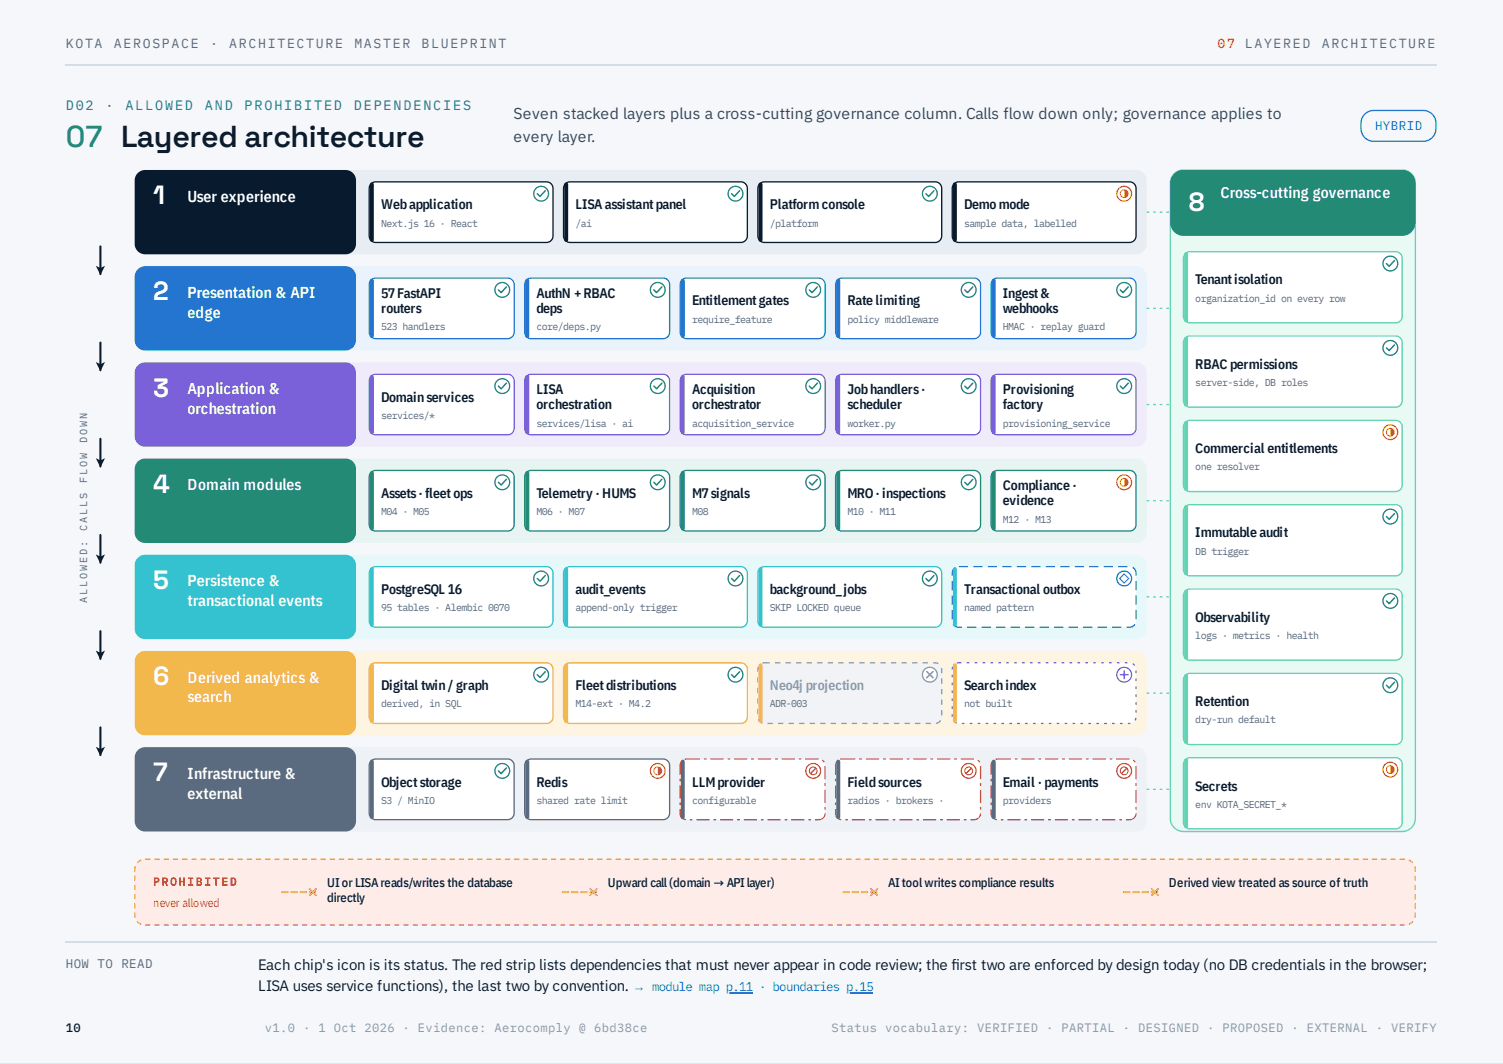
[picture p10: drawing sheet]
<svg xmlns="http://www.w3.org/2000/svg" width="297mm" height="210mm" viewBox="0 0 297 210" stroke-linecap="round" stroke-linejoin="round" font-family="sans-serif">
<defs><g id="words">
<text font-size="6" fill="#238a75" x="13" y="29.1">07 Layered architecture</text>
<g font-size="5.2" fill="#fff">
<text x="30.3" y="40.4">1</text>
<text x="234.9" y="41.7">8</text>
<text x="30.3" y="59.4">2</text>
<text x="30.3" y="78.4">3</text>
<text x="30.3" y="97.4">4</text>
<text x="30.3" y="116.4">5</text>
<text x="30.3" y="135.4">6</text>
<text x="30.3" y="154.4">7</text>
</g>
<g font-size="3.1" fill="#33475c">
<text x="101.5" y="23.5">Seven stacked layers plus a cross-cutting governance column. Calls flow down only; governance applies to</text>
<text x="101.5" y="28">every layer.</text>
</g>
<g font-size="3.1" fill="#fff">
<text x="37" y="39.8">User experience</text>
<text x="241.2" y="39">Cross-cutting governance</text>
<text x="37" y="58.8">Presentation &amp; API</text>
<text x="37" y="62.7">edge</text>
<text x="37" y="77.8">Application &amp;</text>
<text x="37" y="81.8">orchestration</text>
<text x="37" y="96.9">Domain modules</text>
<text x="37" y="115.9">Persistence &amp;</text>
<text x="37" y="119.8">transactional events</text>
<text x="37" y="134.9">Derived analytics &amp;</text>
<text x="37" y="138.8">search</text>
<text x="37" y="153.9">Infrastructure &amp;</text>
<text x="37" y="157.8">external</text>
</g>
<g font-size="3" fill="#0b1b2b">
<text x="51" y="191.6">Each chip's icon is its status. The red strip lists dependencies that must never appear in code review; the frst two are enforced by design today (no DB credentials in the browser;</text>
<text x="188" y="191.6">i</text>
<text x="51" y="195.8">LISA uses service functions), the last two by convention.</text>
</g>
<g font-size="2.7" fill="#238a75">
<text x="13" y="21.7">D02</text>
<text x="20.8" y="21.7">·</text>
<text x="24.8" y="21.7">ALLOWED</text>
<text x="40.5" y="21.7">AND</text>
<text x="48.3" y="21.7">PROHIBITED</text>
<text x="69.9" y="21.7">DEPENDENCIES</text>
</g>
<g font-size="2.7" fill="#0b1b2b">
<text x="75.3" y="41.3">Webapplication</text>
<text x="113.7" y="41.3">LISAassistantpanel</text>
<text x="152.1" y="41.3">Platformconsole</text>
<text x="190.5" y="41.3">Demo mode</text>
<text x="75.3" y="58.9">57FastAPI</text>
<text x="106" y="58.9">AuthN +RBAC</text>
<text x="198.2" y="58.9">Ingest&amp;</text>
<text x="236.2" y="56.2">Tenantisolation</text>
<text x="75.3" y="61.9">routers</text>
<text x="106" y="61.9">deps</text>
<text x="136.7" y="60.3">Entitlementgates</text>
<text x="167.5" y="60.3">Rate limiting</text>
<text x="198.2" y="61.9">webhooks</text>
<text x="106" y="77.9">LISA</text>
<text x="136.7" y="77.9">Acquisition</text>
<text x="167.5" y="77.9">Jobhandlers·</text>
<text x="198.2" y="77.9">Provisioning</text>
<text x="236.2" y="72.9">RBAC permissions</text>
<text x="75.3" y="79.4">Domainservices</text>
<text x="106" y="80.9">orchestration</text>
<text x="136.7" y="80.9">orchestrator</text>
<text x="167.5" y="80.9">scheduler</text>
<text x="198.2" y="80.9">factory</text>
<text x="236.2" y="89.5">Commercial entitlements</text>
<text x="75.3" y="98.4">Assets·fleetops</text>
<text x="106" y="98.4">Telemetry ·HUMS</text>
<text x="136.7" y="98.4">M7signals</text>
<text x="167.5" y="98.4">MRO·inspections</text>
<text x="198.2" y="96.9">Compliance ·</text>
<text x="198.2" y="99.9">evidence</text>
<text x="236.2" y="106.2">Immutable audit</text>
<text x="75.3" y="117.4">PostgreSQL 16</text>
<text x="113.7" y="117.4">audit_events</text>
<text x="152.1" y="117.4">background_jobs</text>
<text x="190.5" y="117.4">Transactional outbox</text>
<text x="236.2" y="122.9">Observability</text>
<text x="75.3" y="136.4">Digital twin/ graph</text>
<text x="113.7" y="136.4">Fleetdistributions</text>
<text x="190.5" y="136.4">Searchindex</text>
<text x="236.2" y="139.5">Retention</text>
<text x="75.3" y="155.4">Objectstorage</text>
<text x="106" y="155.4">Redis</text>
<text x="136.7" y="155.4">LLMprovider</text>
<text x="167.5" y="155.4">Fieldsources</text>
<text x="198.2" y="155.4">Email ·payments</text>
<text x="236.2" y="156.2">Secrets</text>
</g>
<text font-size="2.7" fill="#8a99ab" x="152.1" y="136.4">Neo4j projection</text>
<g font-size="2.6" fill="#5b6b7f">
<text x="13" y="9.5">KOTA</text>
<text x="22.5" y="9.5">AEROSPACE</text>
<text x="41.5" y="9.5">·</text>
<text x="45.3" y="9.5">ARCHITECTURE</text>
<text x="70" y="9.5">MASTER</text>
<text x="83.3" y="9.5">BLUEPRINT</text>
<text x="246" y="9.5">LAYERED</text>
<text x="261.2" y="9.5">ARCHITECTURE</text>
</g>
<text font-size="2.6" fill="#b7791f" x="240.6" y="9.5">07</text>
<g font-size="2.5" fill="#2475d0">
<text x="271.7" y="25.7">HYBRID</text>
<text x="125.1" y="195.8">→ module map p.11 · boundaries p.15</text>
</g>
<g font-size="2.5" fill="#0b1b2b">
<text x="64.6" y="175.2">UIor LISAreads/writes the database</text>
<text x="64.6" y="178.2">directly</text>
<text x="120.1" y="175.2">Upward call(domain → APIlayer)</text>
<text x="175.5" y="175.2">AItoolwrites compliance results</text>
<text x="231" y="175.2">Derived view treated as source of truth</text>
</g>
<text font-size="2.5" fill="#5b6b7f" x="13" y="191.3">HOW TO READ</text>
<text font-size="2.4" fill="#0b1b2b" x="13" y="204">10</text>
<g font-size="2.4" fill="#8a99ab">
<text x="52.3" y="204">v1.0 · 1 Oct 2026 · Evidence: Aerocomply @ 6bd38ce</text>
<text x="164.3" y="204">Status vocabulary: VERIFIED · PARTIAL · DESIGNED · PROPOSED · EXTERNAL · VERIFY</text>
</g>
<text font-size="2.3" fill="#c4513c" x="30.3" y="179.1">never allowed</text>
<text font-size="2.2" fill="#c4513c" x="30.3" y="175">PROHIBITED</text>
<g font-size="2" fill="#5b6b7f">
<text x="75.3" y="44.8">Next.js 16 · React</text>
<text x="113.7" y="44.8">/ai</text>
<text x="152.1" y="44.8">/platform</text>
<text x="190.5" y="44.8">sample data, labelled</text>
<text x="236.2" y="59.6">organization_id on every row</text>
<text x="75.3" y="65.3">523 handlers</text>
<text x="106" y="65.3">core/deps.py</text>
<text x="136.7" y="63.8">require_feature</text>
<text x="167.5" y="63.8">policy middleware</text>
<text x="198.2" y="65.3">HMAC · replay guard</text>
<text x="236.2" y="76.3">server-side, DB roles</text>
<text x="75.3" y="82.8">services/*</text>
<text x="17.2" y="87.4" transform="rotate(-90 17.2 87.4)">D O W N</text>
<text x="106" y="84.3">services/lisa · ai</text>
<text x="136.7" y="84.3">acquisition_service</text>
<text x="167.5" y="84.3">worker.py</text>
<text x="198.2" y="84.3">provisioning_service</text>
<text x="17.2" y="95.4" transform="rotate(-90 17.2 95.4)">F L O W</text>
<text x="236.2" y="92.9">one resolver</text>
<text x="75.3" y="101.8">M04 · M05</text>
<text x="106" y="101.8">M06 · M07</text>
<text x="136.7" y="101.8">M08</text>
<text x="167.5" y="101.8">M10 · M11</text>
<text x="17.2" y="104.9" transform="rotate(-90 17.2 104.9)">C A L L S</text>
<text x="198.2" y="103.3">M12 · M13</text>
<text x="236.2" y="109.6">DB trigger</text>
<text x="17.2" y="119.1" transform="rotate(-90 17.2 119.1)">A L L O W E D :</text>
<text x="75.3" y="120.8">95 tables · Alembic 0070</text>
<text x="113.7" y="120.8">append-only trigger</text>
<text x="152.1" y="120.8">SKIP LOCKED queue</text>
<text x="190.5" y="120.8">named pattern</text>
<text x="236.2" y="126.2">logs · metrics · health</text>
<text x="75.3" y="139.8">derived, in SQL</text>
<text x="113.7" y="139.8">M14-ext · M4.2</text>
<text x="152.1" y="139.8">ADR-003</text>
<text x="190.5" y="139.8">not built</text>
<text x="236.2" y="142.9">dry-run default</text>
<text x="75.3" y="158.8">S3 / MinIO</text>
<text x="106" y="158.8">shared rate limit</text>
<text x="136.7" y="158.8">configurable</text>
<text x="167.5" y="158.8">radios · brokers ·</text>
<text x="198.2" y="158.8">providers</text>
<text x="236.2" y="159.6">env KOTA_SECRET_*</text>
</g>
</g></defs>
<g fill="#dde3ea">
<path d="M0 0h297.1v210.1h-297.1z"/>
<path d="M0 0h297v210.1h-297z"/>
</g>
<path d="M0 0h297v210.1h-297z" fill="#f5f7fa"/>
<path d="M13 12.8h270.9" fill="none" stroke="#d3dce6" stroke-width=".26"/>
<path d="M269.7 22.6l.7-.5 .9-.3h10a2.51 2.51 0 0 1 2.5 2.5v1.1a2.51 2.51 0 0 1-2.5 2.5h-9.8a2.51 2.51 0 0 1-2.6-2.5l.1-1.7z" fill="none" stroke="#2475d0" stroke-width=".26"/>
<path d="M27.2 34.2a2.08 2.08 0 0 1 1.5-.6h195.8a2.08 2.08 0 0 1 2.1 2.1v12.5a2.08 2.08 0 0 1-2.1 2h-195.8a2.08 2.08 0 0 1-2.1-2v-12.5a2.08 2.08 0 0 1 .6-1.5z" fill="#e8edf3"/>
<path d="M27.2 34.2a2.08 2.08 0 0 1 1.5-.6h39.6a2.08 2.08 0 0 1 2.1 2.1v12.5a2.08 2.08 0 0 1-2.1 2h-39.6a2.08 2.08 0 0 1-2.1-2v-12.5a2.08 2.08 0 0 1 .6-1.5z" fill="#071a2e"/>
<path d="M73.3 36.3l.5-.3 .5-.1h33.7a1.3 1.3 0 0 1 1.3 1.3v9.4a1.3 1.3 0 0 1-1.3 1.3h-33.7a1.3 1.3 0 0 1-1.3-1.3v-9.4l.1-.5z" fill="#fff"/>
<path d="M73.3 36.3l.5-.3 .5-.1h33.7a1.3 1.3 0 0 1 1.3 1.3v9.4a1.3 1.3 0 0 1-1.3 1.3h-33.7a1.3 1.3 0 0 1-1.3-1.3v-9.4l.1-.5z" fill="none" stroke="#071a2e" stroke-width=".26"/>
<path d="M73.2 36.2l.4-.1 .3 .3v11a.39 .39 0 0 1-.4 .4 .39 .39 0 0 1-.4-.4v-11z" fill="#071a2e"/>
<path d="M111.7 36.3l.5-.3 .5-.1h33.7a1.3 1.3 0 0 1 1.3 1.3v9.4a1.3 1.3 0 0 1-1.3 1.3h-33.7a1.3 1.3 0 0 1-1.3-1.3v-9.4l.1-.5z" fill="#fff"/>
<path d="M111.7 36.3l.5-.3 .5-.1h33.7a1.3 1.3 0 0 1 1.3 1.3v9.4a1.3 1.3 0 0 1-1.3 1.3h-33.7a1.3 1.3 0 0 1-1.3-1.3v-9.4l.1-.5z" fill="none" stroke="#071a2e" stroke-width=".26"/>
<path d="M111.6 36.2l.4-.1 .3 .3v11a.39 .39 0 0 1-.4 .4 .39 .39 0 0 1-.4-.4v-11z" fill="#071a2e"/>
<path d="M150.1 36.3l.5-.3 .5-.1h33.7a1.3 1.3 0 0 1 1.3 1.3v9.4a1.3 1.3 0 0 1-1.3 1.3h-33.7a1.3 1.3 0 0 1-1.3-1.3v-9.4l.1-.5z" fill="#fff"/>
<path d="M150.1 36.3l.5-.3 .5-.1h33.7a1.3 1.3 0 0 1 1.3 1.3v9.4a1.3 1.3 0 0 1-1.3 1.3h-33.7a1.3 1.3 0 0 1-1.3-1.3v-9.4l.1-.5z" fill="none" stroke="#071a2e" stroke-width=".26"/>
<path d="M150 36.2l.4-.1 .3 .3v11a.39 .39 0 0 1-.4 .4 .39 .39 0 0 1-.4-.4v-11z" fill="#071a2e"/>
<path d="M188.6 36.3l.4-.3 .5-.1h33.7a1.3 1.3 0 0 1 1.3 1.3v9.4a1.3 1.3 0 0 1-1.3 1.3h-33.7a1.3 1.3 0 0 1-1.3-1.3v-9.4l.1-.5z" fill="#fff"/>
<path d="M188.6 36.3l.4-.3 .5-.1h33.7a1.3 1.3 0 0 1 1.3 1.3v9.4a1.3 1.3 0 0 1-1.3 1.3h-33.7a1.3 1.3 0 0 1-1.3-1.3v-9.4l.1-.5z" fill="none" stroke="#071a2e" stroke-width=".26"/>
<path d="M188.4 36.2l.4-.1 .3 .3v11a.39 .39 0 0 1-.4 .4 .39 .39 0 0 1-.4-.4v-11z" fill="#071a2e"/>
<path d="M27.2 53.2a2.08 2.08 0 0 1 1.5-.6h195.8a2.08 2.08 0 0 1 2.1 2.1v12.5a2.08 2.08 0 0 1-2.1 2.1h-195.8a2.08 2.08 0 0 1-2.1-2.1v-12.5a2.08 2.08 0 0 1 .6-1.5z" fill="#eaf2fc"/>
<path d="M27.2 53.2a2.08 2.08 0 0 1 1.5-.6h39.6a2.08 2.08 0 0 1 2.1 2.1v12.5a2.08 2.08 0 0 1-2.1 2.1h-39.6a2.08 2.08 0 0 1-2.1-2.1v-12.5a2.08 2.08 0 0 1 .6-1.5z" fill="#2475d0"/>
<path d="M73.3 55.3l.5-.3 .5-.1h26a1.3 1.3 0 0 1 1.3 1.3v9.4a1.3 1.3 0 0 1-1.3 1.3h-26a1.3 1.3 0 0 1-1.3-1.3v-9.4l.1-.5z" fill="#fff"/>
<path d="M73.3 55.3l.5-.3 .5-.1h26a1.3 1.3 0 0 1 1.3 1.3v9.4a1.3 1.3 0 0 1-1.3 1.3h-26a1.3 1.3 0 0 1-1.3-1.3v-9.4l.1-.5z" fill="none" stroke="#2475d0" stroke-width=".26"/>
<path d="M73.2 55.2l.4-.1 .3 .4v10.9a.39 .39 0 0 1-.4 .4 .39 .39 0 0 1-.4-.4v-10.9z" fill="#2475d0"/>
<path d="M104.1 55.3l.4-.3 .5-.1h26a1.3 1.3 0 0 1 1.3 1.3v9.4a1.3 1.3 0 0 1-1.3 1.3h-26a1.3 1.3 0 0 1-1.3-1.3v-9.4l.1-.5z" fill="#fff"/>
<path d="M104.1 55.3l.4-.3 .5-.1h26a1.3 1.3 0 0 1 1.3 1.3v9.4a1.3 1.3 0 0 1-1.3 1.3h-26a1.3 1.3 0 0 1-1.3-1.3v-9.4l.1-.5z" fill="none" stroke="#2475d0" stroke-width=".26"/>
<path d="M103.9 55.2l.5-.1 .2 .4v10.9a.39 .39 0 0 1-.4 .4 .39 .39 0 0 1-.4-.4v-10.9z" fill="#2475d0"/>
<path d="M134.8 55.3l.4-.3 .5-.1h26a1.3 1.3 0 0 1 1.3 1.3v9.4a1.3 1.3 0 0 1-1.3 1.3h-26a1.3 1.3 0 0 1-1.3-1.3v-9.4l.1-.5z" fill="#fff"/>
<path d="M134.8 55.3l.4-.3 .5-.1h26a1.3 1.3 0 0 1 1.3 1.3v9.4a1.3 1.3 0 0 1-1.3 1.3h-26a1.3 1.3 0 0 1-1.3-1.3v-9.4l.1-.5z" fill="none" stroke="#2475d0" stroke-width=".26"/>
<path d="M134.7 55.2l.4-.1 .2 .4v10.9a.39 .39 0 0 1-.4 .4 .39 .39 0 0 1-.4-.4v-10.9z" fill="#2475d0"/>
<path d="M165.5 55.3l.4-.3 .5-.1h26.1a1.3 1.3 0 0 1 1.3 1.3v9.4a1.3 1.3 0 0 1-1.3 1.3h-26.1a1.3 1.3 0 0 1-1.3-1.3v-9.4l.1-.5z" fill="#fff"/>
<path d="M165.5 55.3l.4-.3 .5-.1h26.1a1.3 1.3 0 0 1 1.3 1.3v9.4a1.3 1.3 0 0 1-1.3 1.3h-26.1a1.3 1.3 0 0 1-1.3-1.3v-9.4l.1-.5z" fill="none" stroke="#2475d0" stroke-width=".26"/>
<path d="M165.4 55.2l.4-.1 .2 .4v10.9a.39 .39 0 0 1-.3 .4 .39 .39 0 0 1-.4-.4v-10.9z" fill="#2475d0"/>
<path d="M196.2 55.3l.5-.3 .5-.1h26a1.3 1.3 0 0 1 1.3 1.3v9.4a1.3 1.3 0 0 1-1.3 1.3h-26a1.3 1.3 0 0 1-1.3-1.3v-9.4l.1-.5z" fill="#fff"/>
<path d="M196.2 55.3l.5-.3 .5-.1h26a1.3 1.3 0 0 1 1.3 1.3v9.4a1.3 1.3 0 0 1-1.3 1.3h-26a1.3 1.3 0 0 1-1.3-1.3v-9.4l.1-.5z" fill="none" stroke="#2475d0" stroke-width=".26"/>
<path d="M196.1 55.2l.4-.1 .3 .4v10.9a.39 .39 0 0 1-.4 .4 .39 .39 0 0 1-.4-.4v-10.9z" fill="#2475d0"/>
<path d="M27.2 72.2a2.08 2.08 0 0 1 1.5-.6h195.8a2.08 2.08 0 0 1 2.1 2.1v12.5a2.08 2.08 0 0 1-2.1 2.1h-195.8a2.08 2.08 0 0 1-2.1-2.1v-12.5a2.08 2.08 0 0 1 .6-1.5z" fill="#efebfb"/>
<path d="M27.2 72.2a2.08 2.08 0 0 1 1.5-.6h39.6a2.08 2.08 0 0 1 2.1 2.1v12.5a2.08 2.08 0 0 1-2.1 2.1h-39.6a2.08 2.08 0 0 1-2.1-2.1v-12.5a2.08 2.08 0 0 1 .6-1.5z" fill="#7b61d9"/>
<path d="M73.3 74.3l.5-.3 .5-.1h26a1.3 1.3 0 0 1 1.3 1.3v9.4a1.3 1.3 0 0 1-1.3 1.3h-26a1.3 1.3 0 0 1-1.3-1.3v-9.4l.1-.5z" fill="#fff"/>
<path d="M73.3 74.3l.5-.3 .5-.1h26a1.3 1.3 0 0 1 1.3 1.3v9.4a1.3 1.3 0 0 1-1.3 1.3h-26a1.3 1.3 0 0 1-1.3-1.3v-9.4l.1-.5z" fill="none" stroke="#7b61d9" stroke-width=".26"/>
<path d="M73.2 74.2l.4-.1 .3 .4v10.9a.39 .39 0 0 1-.4 .4 .39 .39 0 0 1-.4-.4v-10.9z" fill="#7b61d9"/>
<path d="M104.1 74.3l.4-.3 .5-.1h26a1.3 1.3 0 0 1 1.3 1.3v9.4a1.3 1.3 0 0 1-1.3 1.3h-26a1.3 1.3 0 0 1-1.3-1.3v-9.4l.1-.5z" fill="#fff"/>
<path d="M104.1 74.3l.4-.3 .5-.1h26a1.3 1.3 0 0 1 1.3 1.3v9.4a1.3 1.3 0 0 1-1.3 1.3h-26a1.3 1.3 0 0 1-1.3-1.3v-9.4l.1-.5z" fill="none" stroke="#7b61d9" stroke-width=".26"/>
<path d="M103.9 74.2l.5-.1 .2 .4v10.9a.39 .39 0 0 1-.4 .4 .39 .39 0 0 1-.4-.4v-10.9z" fill="#7b61d9"/>
<path d="M134.8 74.3l.4-.3 .5-.1h26a1.3 1.3 0 0 1 1.3 1.3v9.4a1.3 1.3 0 0 1-1.3 1.3h-26a1.3 1.3 0 0 1-1.3-1.3v-9.4l.1-.5z" fill="#fff"/>
<path d="M134.8 74.3l.4-.3 .5-.1h26a1.3 1.3 0 0 1 1.3 1.3v9.4a1.3 1.3 0 0 1-1.3 1.3h-26a1.3 1.3 0 0 1-1.3-1.3v-9.4l.1-.5z" fill="none" stroke="#7b61d9" stroke-width=".26"/>
<path d="M134.7 74.2l.4-.1 .2 .4v10.9a.39 .39 0 0 1-.4 .4 .39 .39 0 0 1-.4-.4v-10.9z" fill="#7b61d9"/>
<path d="M165.5 74.3l.4-.3 .5-.1h26.1a1.3 1.3 0 0 1 1.3 1.3v9.4a1.3 1.3 0 0 1-1.3 1.3h-26.1a1.3 1.3 0 0 1-1.3-1.3v-9.4l.1-.5z" fill="#fff"/>
<path d="M165.5 74.3l.4-.3 .5-.1h26.1a1.3 1.3 0 0 1 1.3 1.3v9.4a1.3 1.3 0 0 1-1.3 1.3h-26.1a1.3 1.3 0 0 1-1.3-1.3v-9.4l.1-.5z" fill="none" stroke="#7b61d9" stroke-width=".26"/>
<path d="M165.4 74.2l.4-.1 .2 .4v10.9a.39 .39 0 0 1-.3 .4 .39 .39 0 0 1-.4-.4v-10.9z" fill="#7b61d9"/>
<path d="M196.2 74.3l.5-.3 .5-.1h26a1.3 1.3 0 0 1 1.3 1.3v9.4a1.3 1.3 0 0 1-1.3 1.3h-26a1.3 1.3 0 0 1-1.3-1.3v-9.4l.1-.5z" fill="#fff"/>
<path d="M196.2 74.3l.5-.3 .5-.1h26a1.3 1.3 0 0 1 1.3 1.3v9.4a1.3 1.3 0 0 1-1.3 1.3h-26a1.3 1.3 0 0 1-1.3-1.3v-9.4l.1-.5z" fill="none" stroke="#7b61d9" stroke-width=".26"/>
<path d="M196.1 74.2l.4-.1 .3 .4v10.9a.39 .39 0 0 1-.4 .4 .39 .39 0 0 1-.4-.4v-10.9z" fill="#7b61d9"/>
<path d="M27.2 91.2a2.08 2.08 0 0 1 1.5-.6h195.8a2.08 2.08 0 0 1 2.1 2.1v12.5a2.08 2.08 0 0 1-2.1 2.1h-195.8a2.08 2.08 0 0 1-2.1-2.1v-12.5a2.08 2.08 0 0 1 .6-1.5z" fill="#e7f4f1"/>
<path d="M27.2 91.2a2.08 2.08 0 0 1 1.5-.6h39.6a2.08 2.08 0 0 1 2.1 2.1v12.5a2.08 2.08 0 0 1-2.1 2.1h-39.6a2.08 2.08 0 0 1-2.1-2.1v-12.5a2.08 2.08 0 0 1 .6-1.5z" fill="#238a75"/>
<path d="M73.3 93.3l.5-.3 .5-.1h26a1.3 1.3 0 0 1 1.3 1.4v9.3a1.3 1.3 0 0 1-1.3 1.3h-26a1.3 1.3 0 0 1-1.3-1.3v-9.3l.1-.5z" fill="#fff"/>
<path d="M73.3 93.3l.5-.3 .5-.1h26a1.3 1.3 0 0 1 1.3 1.4v9.3a1.3 1.3 0 0 1-1.3 1.3h-26a1.3 1.3 0 0 1-1.3-1.3v-9.3l.1-.5z" fill="none" stroke="#238a75" stroke-width=".26"/>
<path d="M73.2 93.2l.4-.1 .3 .4v10.9a.39 .39 0 0 1-.4 .4 .39 .39 0 0 1-.4-.4v-10.9z" fill="#238a75"/>
<path d="M104.1 93.3l.4-.3 .5-.1h26a1.3 1.3 0 0 1 1.3 1.4v9.3a1.3 1.3 0 0 1-1.3 1.3h-26a1.3 1.3 0 0 1-1.3-1.3v-9.3l.1-.5z" fill="#fff"/>
<path d="M104.1 93.3l.4-.3 .5-.1h26a1.3 1.3 0 0 1 1.3 1.4v9.3a1.3 1.3 0 0 1-1.3 1.3h-26a1.3 1.3 0 0 1-1.3-1.3v-9.3l.1-.5z" fill="none" stroke="#238a75" stroke-width=".26"/>
<path d="M103.9 93.2l.5-.1 .2 .4v10.9a.39 .39 0 0 1-.4 .4 .39 .39 0 0 1-.4-.4v-10.9z" fill="#238a75"/>
<path d="M134.8 93.3l.4-.3 .5-.1h26a1.3 1.3 0 0 1 1.3 1.4v9.3a1.3 1.3 0 0 1-1.3 1.3h-26a1.3 1.3 0 0 1-1.3-1.3v-9.3l.1-.5z" fill="#fff"/>
<path d="M134.8 93.3l.4-.3 .5-.1h26a1.3 1.3 0 0 1 1.3 1.4v9.3a1.3 1.3 0 0 1-1.3 1.3h-26a1.3 1.3 0 0 1-1.3-1.3v-9.3l.1-.5z" fill="none" stroke="#238a75" stroke-width=".26"/>
<path d="M134.7 93.2l.4-.1 .2 .4v10.9a.39 .39 0 0 1-.4 .4 .39 .39 0 0 1-.4-.4v-10.9z" fill="#238a75"/>
<path d="M165.5 93.3l.4-.3 .5-.1h26.1a1.3 1.3 0 0 1 1.3 1.4v9.3a1.3 1.3 0 0 1-1.3 1.3h-26.1a1.3 1.3 0 0 1-1.3-1.3v-9.3l.1-.5z" fill="#fff"/>
<path d="M165.5 93.3l.4-.3 .5-.1h26.1a1.3 1.3 0 0 1 1.3 1.4v9.3a1.3 1.3 0 0 1-1.3 1.3h-26.1a1.3 1.3 0 0 1-1.3-1.3v-9.3l.1-.5z" fill="none" stroke="#238a75" stroke-width=".26"/>
<path d="M165.4 93.2l.4-.1 .2 .4v10.9a.39 .39 0 0 1-.3 .4 .39 .39 0 0 1-.4-.4v-10.9z" fill="#238a75"/>
<path d="M196.2 93.3l.5-.3 .5-.1h26a1.3 1.3 0 0 1 1.3 1.4v9.3a1.3 1.3 0 0 1-1.3 1.3h-26a1.3 1.3 0 0 1-1.3-1.3v-9.3l.1-.5z" fill="#fff"/>
<path d="M196.2 93.3l.5-.3 .5-.1h26a1.3 1.3 0 0 1 1.3 1.4v9.3a1.3 1.3 0 0 1-1.3 1.3h-26a1.3 1.3 0 0 1-1.3-1.3v-9.3l.1-.5z" fill="none" stroke="#238a75" stroke-width=".26"/>
<path d="M196.1 93.2l.4-.1 .3 .4v10.9a.39 .39 0 0 1-.4 .4 .39 .39 0 0 1-.4-.4v-10.9z" fill="#238a75"/>
<path d="M27.2 110.2a2.08 2.08 0 0 1 1.5-.6h195.8a2.08 2.08 0 0 1 2.1 2.1v12.5a2.08 2.08 0 0 1-2.1 2.1h-195.8a2.08 2.08 0 0 1-2.1-2.1v-12.5a2.08 2.08 0 0 1 .6-1.5z" fill="#e6f8fa"/>
<path d="M27.2 110.2a2.08 2.08 0 0 1 1.5-.6h39.6a2.08 2.08 0 0 1 2.1 2.1v12.5a2.08 2.08 0 0 1-2.1 2.1h-39.6a2.08 2.08 0 0 1-2.1-2.1v-12.5a2.08 2.08 0 0 1 .6-1.5z" fill="#35c2d0"/>
<path d="M73.3 112.3l.5-.2 .5-.1h33.7a1.3 1.3 0 0 1 1.3 1.3v9.3a1.3 1.3 0 0 1-1.3 1.3h-33.7a1.3 1.3 0 0 1-1.3-1.3v-9.3l.1-.5z" fill="#fff"/>
<path d="M73.3 112.3l.5-.2 .5-.1h33.7a1.3 1.3 0 0 1 1.3 1.3v9.3a1.3 1.3 0 0 1-1.3 1.3h-33.7a1.3 1.3 0 0 1-1.3-1.3v-9.3l.1-.5z" fill="none" stroke="#35c2d0" stroke-width=".26"/>
<path d="M73.2 112.2l.4-.1 .3 .4v10.9a.39 .39 0 0 1-.4 .4 .39 .39 0 0 1-.4-.4v-10.9z" fill="#35c2d0"/>
<path d="M111.7 112.3l.5-.2 .5-.1h33.7a1.3 1.3 0 0 1 1.3 1.3v9.3a1.3 1.3 0 0 1-1.3 1.3h-33.7a1.3 1.3 0 0 1-1.3-1.3v-9.3l.1-.5z" fill="#fff"/>
<path d="M111.7 112.3l.5-.2 .5-.1h33.7a1.3 1.3 0 0 1 1.3 1.3v9.3a1.3 1.3 0 0 1-1.3 1.3h-33.7a1.3 1.3 0 0 1-1.3-1.3v-9.3l.1-.5z" fill="none" stroke="#35c2d0" stroke-width=".26"/>
<path d="M111.6 112.2l.4-.1 .3 .4v10.9a.39 .39 0 0 1-.4 .4 .39 .39 0 0 1-.4-.4v-10.9z" fill="#35c2d0"/>
<path d="M150.1 112.3l.5-.2 .5-.1h33.7a1.3 1.3 0 0 1 1.3 1.3v9.3a1.3 1.3 0 0 1-1.3 1.3h-33.7a1.3 1.3 0 0 1-1.3-1.3v-9.3l.1-.5z" fill="#fff"/>
<path d="M150.1 112.3l.5-.2 .5-.1h33.7a1.3 1.3 0 0 1 1.3 1.3v9.3a1.3 1.3 0 0 1-1.3 1.3h-33.7a1.3 1.3 0 0 1-1.3-1.3v-9.3l.1-.5z" fill="none" stroke="#35c2d0" stroke-width=".26"/>
<path d="M150 112.2l.4-.1 .3 .4v10.9a.39 .39 0 0 1-.4 .4 .39 .39 0 0 1-.4-.4v-10.9z" fill="#35c2d0"/>
<path d="M188.6 112.3l.4-.2 .5-.1h33.7a1.3 1.3 0 0 1 1.3 1.3v9.3a1.3 1.3 0 0 1-1.3 1.3h-33.7a1.3 1.3 0 0 1-1.3-1.3v-9.3l.1-.5z" fill="#fff"/>
<path d="M192.3 111.8h1.9v.3h-1.9zM195.2 111.8h1.8v.3h-1.8zM198.1 111.8h1.8v.3h-1.8zM200.9 111.8h1.9v.3h-1.9zM203.8 111.8h1.8v.3h-1.8zM206.7 111.8h1.8v.3h-1.8zM209.5 111.8h1.8v.3h-1.8zM212.4 111.8h1.8v.3h-1.8zM215.3 111.8h1.8v.3h-1.8zM218.1 111.8h1.8v.3h-1.8zM221 111.8h1.8v.3h-1.8zM223.9 112a1.52 1.52 0 0 1 .7 1.7h-.2a1.37 1.37 0 0 0-.6-1.5zM224.4 114.8h.2v1.8h-.2zM224.4 117.6h.2v1.9h-.2zM224.4 120.5h.2v1.8h-.2zM222.6 123.8a1.47 1.47 0 0 0 1.6-.5l.2 .1a1.59 1.59 0 0 1-1.8 .7zM219.8 123.8h1.8v.3h-1.8zM216.9 123.8h1.8v.3h-1.8zM214 123.8h1.9v.3h-1.9zM211.2 123.8h1.8v.3h-1.8zM208.3 123.8h1.8v.3h-1.8zM205.4 123.8h1.9v.3h-1.9zM202.6 123.8h1.8v.3h-1.8zM199.7 123.8h1.8v.3h-1.8zM196.8 123.8h1.9v.3h-1.9zM194 123.8h1.8v.3h-1.8zM191.1 123.8h1.8v.3h-1.8zM188.3 123.4l.2-.1 .2 .2a1.62 1.62 0 0 0 1.4 .3v.3a1.73 1.73 0 0 1-1.8-.7zM188 120.5h.3v1.9h-.3zM188 117.7h.3v1.8h-.3zM188 114.8h.3v1.8h-.3zM188.4 112.3l.4-.3 .1 .2a1.31 1.31 0 0 0-.6 1.6h-.3a1.72 1.72 0 0 1 .4-1.5zM189.5 111.8h1.8v.3h-1.8z" fill="#2475d0"/>
<path d="M188.4 112.2l.4-.1 .3 .4v10.9a.39 .39 0 0 1-.4 .4 .39 .39 0 0 1-.4-.4v-10.9z" fill="#35c2d0"/>
<path d="M27.2 129.2a2.08 2.08 0 0 1 1.5-.6h195.8a2.08 2.08 0 0 1 2.1 2.1v12.5a2.08 2.08 0 0 1-2.1 2.1h-195.8a2.08 2.08 0 0 1-2.1-2.1v-12.5a2.08 2.08 0 0 1 .6-1.5z" fill="#fdf4e1"/>
<path d="M27.2 129.2a2.08 2.08 0 0 1 1.5-.6h39.6a2.08 2.08 0 0 1 2.1 2.1v12.5a2.08 2.08 0 0 1-2.1 2.1h-39.6a2.08 2.08 0 0 1-2.1-2.1v-12.5a2.08 2.08 0 0 1 .6-1.5z" fill="#f2b84b"/>
<path d="M73.3 131.3l.5-.2 .5-.1h33.7a1.3 1.3 0 0 1 1.3 1.3v9.3a1.3 1.3 0 0 1-1.3 1.3h-33.7a1.3 1.3 0 0 1-1.3-1.3v-9.3l.1-.5z" fill="#fff"/>
<path d="M73.3 131.3l.5-.2 .5-.1h33.7a1.3 1.3 0 0 1 1.3 1.3v9.3a1.3 1.3 0 0 1-1.3 1.3h-33.7a1.3 1.3 0 0 1-1.3-1.3v-9.3l.1-.5z" fill="none" stroke="#f2b84b" stroke-width=".26"/>
<path d="M73.2 131.2l.4-.1 .3 .4v10.9a.39 .39 0 0 1-.4 .4 .39 .39 0 0 1-.4-.4v-10.9z" fill="#f2b84b"/>
<path d="M111.7 131.3l.5-.2 .5-.1h33.7a1.3 1.3 0 0 1 1.3 1.3v9.3a1.3 1.3 0 0 1-1.3 1.3h-33.7a1.3 1.3 0 0 1-1.3-1.3v-9.3l.1-.5z" fill="#fff"/>
<path d="M111.7 131.3l.5-.2 .5-.1h33.7a1.3 1.3 0 0 1 1.3 1.3v9.3a1.3 1.3 0 0 1-1.3 1.3h-33.7a1.3 1.3 0 0 1-1.3-1.3v-9.3l.1-.5z" fill="none" stroke="#f2b84b" stroke-width=".26"/>
<path d="M111.6 131.2l.4-.1 .3 .4v10.9a.39 .39 0 0 1-.4 .4 .39 .39 0 0 1-.4-.4v-10.9z" fill="#f2b84b"/>
<path d="M150.1 131.3l.5-.2 .5-.1h33.7a1.3 1.3 0 0 1 1.3 1.3v9.3a1.3 1.3 0 0 1-1.3 1.3h-33.7a1.3 1.3 0 0 1-1.3-1.3v-9.3l.1-.5z" fill="#f1f3f6"/>
<path d="M153.2 130.8h1v.3h-1zM155.2 130.8h1.1v.3h-1.1zM157.3 130.8h1.1v.3h-1.1zM159.4 130.8h1v.3h-1zM161.5 130.8h1v.3h-1zM163.6 130.8h1v.3h-1zM165.7 130.8h1v.3h-1zM167.7 130.8h1.1v.3h-1.1zM169.8 130.8h1.1v.3h-1.1zM171.9 130.8h1v.3h-1zM174 130.8h1v.3h-1zM176.1 130.8h1v.3h-1zM178.1 130.8h1.1v.3h-1.1zM180.2 130.8h1.1v.3h-1.1zM182.3 130.8h1.1v.3h-1.1zM184.4 130.8l1.1 .2-.1 .2-1-.1zM185.9 132h.3v1h-.2zM186 134h.2v1.1h-.2zM186 136.1h.2v1.1h-.2zM186 138.2h.2v1.1h-.2zM186 140.3h.2v1h-.2zM185 142.8l.4-.2 .4-.3 .2 .1-.7 .6-.3 .1zM182.9 142.8h1.1v.3h-1.1zM180.8 142.8h1.1v.3h-1.1zM178.7 142.8h1.1v.3h-1.1zM176.7 142.8h1v.3h-1zM174.6 142.8h1v.3h-1zM172.5 142.8h1v.3h-1zM170.4 142.8h1.1v.3h-1.1zM168.3 142.8h1.1v.3h-1.1zM166.3 142.8h1v.3h-1zM164.2 142.8h1v.3h-1zM162.1 142.8h1v.3h-1zM160 142.8h1v.3h-1zM157.9 142.8h1.1v.3h-1.1zM155.8 142.8h1.1v.3h-1.1zM153.8 142.8h1v.3h-1zM151.7 142.8h1v.3h-1zM149.7 142.2l.3-.1 .3 .4 .4 .2-.1 .3-.5-.3zM149.6 140.1h.3v1h-.3zM149.6 138h.3v1h-.3zM149.6 135.9h.3v1h-.3zM149.6 133.8h.3v1.1h-.3zM149.8 131.7l.2 .1-.1 1h-.3zM150.6 130.9l1.5-.1v.3l-1.4 .1z" fill="#8a99ab"/>
<path d="M150 131.2l.4-.1 .3 .4v10.9a.39 .39 0 0 1-.4 .4 .39 .39 0 0 1-.4-.4v-10.9z" fill="#f2b84b"/>
<path d="M188.6 131.3l.4-.2 .5-.1h33.7a1.3 1.3 0 0 1 1.3 1.3v9.3a1.3 1.3 0 0 1-1.3 1.3h-33.7a1.3 1.3 0 0 1-1.3-1.3v-9.3l.1-.5z" fill="#fff"/>
<path d="M191 130.8h.6v.3h-.6zM192.6 130.8h.5v.3h-.5zM194.2 130.8h.5v.3h-.5zM195.7 130.8h.5v.3h-.5zM197.3 130.8h.5v.3h-.5zM198.8 130.8h.6v.3h-.6zM200.4 130.8h.5v.3h-.5zM202 130.8h.5v.3h-.5zM203.5 130.8h.6v.3h-.6zM205.1 130.8h.5v.3h-.5zM206.7 130.8h.5v.3h-.5zM208.2 130.8h.5v.3h-.5zM209.8 130.8h.5v.3h-.5zM211.3 130.8h.6v.3h-.6zM212.9 130.8h.5v.3h-.5zM214.5 130.8h.5v.3h-.5zM216 130.8h.6v.3h-.6zM217.6 130.8h.5v.3h-.5zM219.2 130.8h.5v.3h-.5zM220.7 130.8h.5v.3h-.5zM222.3 130.8h.5v.3h-.5zM223.9 131l.4 .4-.2 .2-.3-.4zM224.4 132.5h.2v.5h-.2zM224.4 134h.2v.6h-.2zM224.4 135.6h.2v.5h-.2zM224.4 137.2h.2v.5h-.2zM224.4 138.7h.2v.6h-.2zM224.4 140.3h.2v.5h-.2zM224.3 141.8l.3 .1-.2 .5-.2-.1zM222.9 142.8h.5v.3h-.5zM221.3 142.8h.5v.3h-.5zM219.8 142.8h.5v.3h-.5zM218.2 142.8h.5v.3h-.5zM216.6 142.8h.6v.3h-.6zM215.1 142.8h.5v.3h-.5zM213.5 142.8h.5v.3h-.5zM211.9 142.8h.6v.3h-.6zM210.4 142.8h.5v.3h-.5zM208.8 142.8h.5v.3h-.5zM207.3 142.8h.5v.3h-.5zM205.7 142.8h.5v.3h-.5zM204.1 142.8h.6v.3h-.6zM202.6 142.8h.5v.3h-.5zM201 142.8h.5v.3h-.5zM199.4 142.8h.6v.3h-.6zM197.9 142.8h.5v.3h-.5zM196.3 142.8h.5v.3h-.5zM194.8 142.8h.5v.3h-.5zM193.2 142.8h.5v.3h-.5zM191.6 142.8h.6v.3h-.6zM190.1 142.8h.5v.3h-.5zM188.7 142.5l.4 .2-.1 .3-.5-.3zM188 141.1h.3v.5h-.3zM188 139.5h.3v.6h-.3zM188 138h.3v.5h-.3zM188 136.4h.3v.5h-.3zM188 134.9h.3v.5h-.3zM188 133.3h.3v.5h-.3zM188.2 131.7l.2 .1-.1 .5h-.3zM189 130.9l1-.1v.3l-.9 .1z" fill="#7b61d9"/>
<path d="M188.4 131.2l.4-.1 .3 .4v10.9a.39 .39 0 0 1-.4 .4 .39 .39 0 0 1-.4-.4v-10.9z" fill="#f2b84b"/>
<path d="M27.2 148.2a2.08 2.08 0 0 1 1.5-.6h195.8a2.08 2.08 0 0 1 2.1 2.1v12.5a2.08 2.08 0 0 1-2.1 2.1h-195.8a2.08 2.08 0 0 1-2.1-2.1v-12.5a2.08 2.08 0 0 1 .6-1.5z" fill="#eef1f5"/>
<path d="M27.2 148.2a2.08 2.08 0 0 1 1.5-.6h39.6a2.08 2.08 0 0 1 2.1 2.1v12.5a2.08 2.08 0 0 1-2.1 2.1h-39.6a2.08 2.08 0 0 1-2.1-2.1v-12.5a2.08 2.08 0 0 1 .6-1.5z" fill="#5b6b7f"/>
<path d="M73.3 150.4l.5-.3 .5-.1h26a1.3 1.3 0 0 1 1.3 1.3v9.3a1.3 1.3 0 0 1-1.3 1.3h-26a1.3 1.3 0 0 1-1.3-1.3v-9.3l.1-.5z" fill="#fff"/>
<path d="M73.3 150.4l.5-.3 .5-.1h26a1.3 1.3 0 0 1 1.3 1.3v9.3a1.3 1.3 0 0 1-1.3 1.3h-26a1.3 1.3 0 0 1-1.3-1.3v-9.3l.1-.5z" fill="none" stroke="#5b6b7f" stroke-width=".26"/>
<path d="M73.2 150.2l.4-.1 .3 .4v10.9a.39 .39 0 0 1-.4 .4 .39 .39 0 0 1-.4-.4v-10.9z" fill="#5b6b7f"/>
<path d="M104.1 150.4l.4-.3 .5-.1h26a1.3 1.3 0 0 1 1.3 1.3v9.3a1.3 1.3 0 0 1-1.3 1.3h-26a1.3 1.3 0 0 1-1.3-1.3v-9.3l.1-.5z" fill="#fff"/>
<path d="M104.1 150.4l.4-.3 .5-.1h26a1.3 1.3 0 0 1 1.3 1.3v9.3a1.3 1.3 0 0 1-1.3 1.3h-26a1.3 1.3 0 0 1-1.3-1.3v-9.3l.1-.5z" fill="none" stroke="#5b6b7f" stroke-width=".26"/>
<path d="M103.9 150.2l.5-.1 .2 .4v10.9a.39 .39 0 0 1-.4 .4 .39 .39 0 0 1-.4-.4v-10.9z" fill="#5b6b7f"/>
<path d="M134.8 150.4l.4-.3 .5-.1h26a1.3 1.3 0 0 1 1.3 1.3v9.3a1.3 1.3 0 0 1-1.3 1.3h-26a1.3 1.3 0 0 1-1.3-1.3v-9.3l.1-.5z" fill="#fff"/>
<path d="M139.1 149.8h.5v.3h-.5zM140.4 149.8h2.6v.3h-2.6zM143.8 149.8h.5v.3h-.5zM145.1 149.8h2.6v.3h-2.6zM148.5 149.8h.5v.3h-.5zM149.8 149.8h2.6v.3h-2.6zM153.2 149.8h.5v.3h-.5zM154.5 149.8h2.6v.3h-2.6zM157.8 149.8h.6v.3h-.6zM159.1 149.8h2.6v.3h-2.6zM162.6 150.1l.4 .4-.2 .2-.4-.4zM162.9 151.4h.3v2.6h-.3zM162.9 154.7h.3v.6h-.3zM162.9 156h.3v2.7h-.3zM162.9 159.4h.3v.6h-.3zM161 161.8a1.48 1.48 0 0 0 1.8-.7l.1-.4h.3a1.6 1.6 0 0 1-2.2 1.4zM159.7 161.8h.6v.3h-.6zM156.4 161.8h2.6v.3h-2.6zM155.1 161.8h.5v.3h-.5zM151.7 161.8h2.6v.3h-2.6zM150.4 161.8h.5v.3h-.5zM147 161.8h2.6v.3h-2.6zM145.7 161.8h.5v.3h-.5zM142.3 161.8h2.6v.3h-2.6zM141 161.8h.5v.3h-.5zM137.6 161.8h2.6v.3h-2.6zM136.3 161.8h.5v.3h-.5zM134.3 159.9h.2a1.56 1.56 0 0 0 .7 1.8l.4 .1-.1 .3a1.29 1.29 0 0 1-1.2-1.5zM134.3 158.6h.2v.5h-.2zM134.3 155.2h.2v2.6h-.2zM134.3 153.9h.2v.5h-.2zM134.5 150.4l.3 .2-.3 .7v1.8h-.2v-2.1zM135.3 149.9l3-.1v.3l-3 .1z" fill="#c4513c"/>
<path d="M134.7 150.2l.4-.1 .2 .4v10.9a.39 .39 0 0 1-.4 .4 .39 .39 0 0 1-.4-.4v-10.9z" fill="#5b6b7f"/>
<path d="M165.5 150.4l.4-.3 .5-.1h26.1a1.3 1.3 0 0 1 1.3 1.3v9.3a1.3 1.3 0 0 1-1.3 1.3h-26.1a1.3 1.3 0 0 1-1.3-1.3v-9.3l.1-.5z" fill="#fff"/>
<path d="M169.8 149.8h.5v.3h-.5zM171.1 149.8h2.6v.3h-2.6zM174.5 149.8h.5v.3h-.5zM175.8 149.8h2.6v.3h-2.6zM179.2 149.8h.5v.3h-.5zM180.5 149.8h2.6v.3h-2.6zM183.9 149.8h.5v.3h-.5zM185.2 149.8h2.6v.3h-2.6zM188.6 149.8h.5v.3h-.5zM189.9 149.8h2.6v.3h-2.6zM193.3 150.1l.4 .4-.2 .2-.4-.4zM193.6 151.4h.3v2.6h-.3zM193.6 154.7h.3v.6h-.3zM193.6 156h.3v2.7h-.3zM193.6 159.4h.3v.6h-.3zM191.8 161.8a1.48 1.48 0 0 0 1.8-.7v-.4h.3a1.6 1.6 0 0 1-2.1 1.4zM190.5 161.8h.5v.3h-.5zM187.1 161.8h2.6v.3h-2.6zM185.8 161.8h.5v.3h-.5zM182.4 161.8h2.6v.3h-2.6zM181.1 161.8h.5v.3h-.5zM177.7 161.8h2.6v.3h-2.6zM176.4 161.8h.5v.3h-.5zM173 161.8h2.6v.3h-2.6zM171.7 161.8h.5v.3h-.5zM168.3 161.8h2.6v.3h-2.6zM167 161.8h.6v.3h-.6zM165 159.9h.3a1.56 1.56 0 0 0 .6 1.8l.4 .1-.1 .3a1.29 1.29 0 0 1-1.2-1.5zM165 158.6h.3v.5h-.3zM165 155.2h.3v2.6h-.3zM165 153.9h.3v.5h-.3zM165.3 150.4l.2 .2-.2 .7v1.8h-.3v-2.1zM166 149.9l3-.1v.3l-2.9 .1z" fill="#c4513c"/>
<path d="M165.4 150.2l.4-.1 .2 .4v10.9a.39 .39 0 0 1-.3 .4 .39 .39 0 0 1-.4-.4v-10.9z" fill="#5b6b7f"/>
<path d="M196.2 150.4l.5-.3 .5-.1h26a1.3 1.3 0 0 1 1.3 1.3v9.3a1.3 1.3 0 0 1-1.3 1.3h-26a1.3 1.3 0 0 1-1.3-1.3v-9.3l.1-.5z" fill="#fff"/>
<path d="M200.5 149.8h.6v.3h-.6zM201.8 149.8h2.6v.3h-2.6zM205.2 149.8h.5v.3h-.5zM206.5 149.8h2.6v.3h-2.6zM209.9 149.8h.5v.3h-.5zM211.2 149.8h2.6v.3h-2.6zM214.6 149.8h.5v.3h-.5zM215.9 149.8h2.6v.3h-2.6zM219.3 149.8h.5v.3h-.5zM220.6 149.8h2.6v.3h-2.6zM224 150.1l.4 .4-.2 .2-.3-.4zM224.4 151.4h.2v2.6h-.2zM224.4 154.7h.2v.6h-.2zM224.4 156h.2v2.7h-.2zM224.4 159.4h.2v.6h-.2zM222.5 161.8a1.48 1.48 0 0 0 1.8-.7l.1-.4h.2a1.6 1.6 0 0 1-2.1 1.4zM221.2 161.8h.5v.3h-.5zM217.8 161.8h2.6v.3h-2.6zM216.5 161.8h.5v.3h-.5zM213.1 161.8h2.6v.3h-2.6zM211.8 161.8h.5v.3h-.5zM208.4 161.8h2.6v.3h-2.6zM207.1 161.8h.6v.3h-.6zM203.7 161.8h2.6v.3h-2.6zM202.4 161.8h.6v.3h-.6zM199.1 161.8h2.6v.3h-2.6zM197.8 161.8h.5v.3h-.5zM195.7 159.9h.3a1.56 1.56 0 0 0 .6 1.8l.4 .1v.3a1.29 1.29 0 0 1-1.3-1.5zM195.7 158.6h.3v.5h-.3zM195.7 155.2h.3v2.6h-.3zM195.7 153.9h.3v.5h-.3zM196 150.4l.2 .2-.2 .7v1.8h-.3l.1-2.1zM196.7 149.9l3.1-.1v.3l-3 .1z" fill="#c4513c"/>
<path d="M196.1 150.2l.4-.1 .3 .4v10.9a.39 .39 0 0 1-.4 .4 .39 .39 0 0 1-.4-.4v-10.9z" fill="#5b6b7f"/>
<path d="M232 34.3l.9-.5 1-.2h43.2a2.6 2.6 0 0 1 2.6 2.6v125.5a2.6 2.6 0 0 1-2.6 2.6h-43.2a2.6 2.6 0 0 1-2.6-2.6v-125.5l.2-1z" fill="#e9f9f3"/>
<path d="M232 34.3l.9-.5 1-.2h43.2a2.6 2.6 0 0 1 2.6 2.6v125.5a2.6 2.6 0 0 1-2.6 2.6h-43.2a2.6 2.6 0 0 1-2.6-2.6v-125.5l.2-1z" fill="none" stroke="#63d3b0" stroke-width=".26"/>
<path d="M232 34.3l.9-.5 1-.2h43.2a2.6 2.6 0 0 1 2.6 2.6v7.8a2.6 2.6 0 0 1-2.6 2.6h-43.2a2.6 2.6 0 0 1-2.6-2.6v-8l.2-1z" fill="#238a75"/>
<path d="M234.2 50.1l.5-.3 .5-.1h40.6a1.3 1.3 0 0 1 1.3 1.3v11.5a1.3 1.3 0 0 1-1.3 1.3h-40.6a1.3 1.3 0 0 1-1.3-1.3v-11.5l.1-.5z" fill="#fff"/>
<path d="M234.2 50.1l.5-.3 .5-.1h40.6a1.3 1.3 0 0 1 1.3 1.3v11.5a1.3 1.3 0 0 1-1.3 1.3h-40.6a1.3 1.3 0 0 1-1.3-1.3v-11.5l.1-.5z" fill="none" stroke="#63d3b0" stroke-width=".26"/>
<path d="M234.1 50l.4-.1 .3 .3v13.1a.39 .39 0 0 1-.4 .4 .39 .39 0 0 1-.4-.4v-13.1z" fill="#63d3b0"/>
<path d="M234.2 66.8l.5-.3 .5-.1h40.6a1.3 1.3 0 0 1 1.3 1.3v11.5a1.3 1.3 0 0 1-1.3 1.3h-40.6a1.3 1.3 0 0 1-1.3-1.3v-11.5l.1-.5z" fill="#fff"/>
<path d="M234.2 66.8l.5-.3 .5-.1h40.6a1.3 1.3 0 0 1 1.3 1.3v11.5a1.3 1.3 0 0 1-1.3 1.3h-40.6a1.3 1.3 0 0 1-1.3-1.3v-11.5l.1-.5z" fill="none" stroke="#63d3b0" stroke-width=".26"/>
<path d="M234.1 66.6h.4l.3 .3v13a.39 .39 0 0 1-.4 .4 .39 .39 0 0 1-.4-.4v-13z" fill="#63d3b0"/>
<path d="M234.2 83.4l.5-.2 .5-.1h40.6a1.3 1.3 0 0 1 1.3 1.3v11.4a1.3 1.3 0 0 1-1.3 1.3h-40.6a1.3 1.3 0 0 1-1.3-1.3v-11.4l.1-.5z" fill="#fff"/>
<path d="M234.2 83.4l.5-.2 .5-.1h40.6a1.3 1.3 0 0 1 1.3 1.3v11.4a1.3 1.3 0 0 1-1.3 1.3h-40.6a1.3 1.3 0 0 1-1.3-1.3v-11.4l.1-.5z" fill="none" stroke="#63d3b0" stroke-width=".26"/>
<path d="M234.1 83.3l.4-.1 .3 .4v13a.39 .39 0 0 1-.4 .4 .39 .39 0 0 1-.4-.4v-13z" fill="#63d3b0"/>
<path d="M234.2 100.1l.5-.3 .5-.1h40.6a1.3 1.3 0 0 1 1.3 1.3v11.5a1.3 1.3 0 0 1-1.3 1.3h-40.6a1.3 1.3 0 0 1-1.3-1.3v-11.5l.1-.5z" fill="#fff"/>
<path d="M234.2 100.1l.5-.3 .5-.1h40.6a1.3 1.3 0 0 1 1.3 1.3v11.5a1.3 1.3 0 0 1-1.3 1.3h-40.6a1.3 1.3 0 0 1-1.3-1.3v-11.5l.1-.5z" fill="none" stroke="#63d3b0" stroke-width=".26"/>
<path d="M234.1 100l.4-.1 .3 .3v13.1a.39 .39 0 0 1-.4 .3 .39 .39 0 0 1-.4-.3v-13.1z" fill="#63d3b0"/>
<path d="M234.2 116.8l.5-.3 .5-.1h40.6a1.3 1.3 0 0 1 1.3 1.3v11.4a1.3 1.3 0 0 1-1.3 1.3h-40.6a1.3 1.3 0 0 1-1.3-1.3v-11.4l.1-.5z" fill="#fff"/>
<path d="M234.2 116.8l.5-.3 .5-.1h40.6a1.3 1.3 0 0 1 1.3 1.3v11.4a1.3 1.3 0 0 1-1.3 1.3h-40.6a1.3 1.3 0 0 1-1.3-1.3v-11.4l.1-.5z" fill="none" stroke="#63d3b0" stroke-width=".26"/>
<path d="M234.1 116.6l.4-.1 .3 .4v13a.39 .39 0 0 1-.4 .4 .39 .39 0 0 1-.4-.4v-13z" fill="#63d3b0"/>
<path d="M234.2 133.4l.5-.3 .5-.1h40.6a1.3 1.3 0 0 1 1.3 1.3v11.5a1.3 1.3 0 0 1-1.3 1.3h-40.6a1.3 1.3 0 0 1-1.3-1.3v-11.5l.1-.4z" fill="#fff"/>
<path d="M234.2 133.4l.5-.3 .5-.1h40.6a1.3 1.3 0 0 1 1.3 1.3v11.5a1.3 1.3 0 0 1-1.3 1.3h-40.6a1.3 1.3 0 0 1-1.3-1.3v-11.5l.1-.4z" fill="none" stroke="#63d3b0" stroke-width=".26"/>
<path d="M234.1 133.3l.4-.1 .3 .4v13a.39 .39 0 0 1-.4 .4 .39 .39 0 0 1-.4-.4v-13z" fill="#63d3b0"/>
<path d="M234.2 150.1l.5-.3 .5-.1h40.6a1.3 1.3 0 0 1 1.3 1.3v11.5a1.3 1.3 0 0 1-1.3 1.3h-40.6a1.3 1.3 0 0 1-1.3-1.3v-11.5l.1-.5z" fill="#fff"/>
<path d="M234.2 150.1l.5-.3 .5-.1h40.6a1.3 1.3 0 0 1 1.3 1.3v11.5a1.3 1.3 0 0 1-1.3 1.3h-40.6a1.3 1.3 0 0 1-1.3-1.3v-11.5l.1-.5z" fill="none" stroke="#63d3b0" stroke-width=".26"/>
<path d="M234.1 150l.4-.1 .3 .3v13.1a.39 .39 0 0 1-.4 .3 .39 .39 0 0 1-.4-.3v-13.1z" fill="#63d3b0"/>
<path d="M19.8 48.7v5.5" fill="none" stroke="#0b1b2b" stroke-width=".42"/>
<path d="M18.9 52.5l.9 .5 1-.5-1 1.8z" fill="#0b1b2b"/>
<path d="M19.8 67.7v5.5" fill="none" stroke="#0b1b2b" stroke-width=".42"/>
<path d="M18.9 71.5l.9 .5 1-.5-1 1.8z" fill="#0b1b2b"/>
<path d="M19.8 86.7v5.5" fill="none" stroke="#0b1b2b" stroke-width=".42"/>
<path d="M18.9 90.5l.9 .5 1-.5-1 1.9z" fill="#0b1b2b"/>
<path d="M19.8 105.7v5.5" fill="none" stroke="#0b1b2b" stroke-width=".42"/>
<path d="M18.9 109.5l.9 .5 1-.5-1 1.9z" fill="#0b1b2b"/>
<path d="M19.8 124.7v5.5" fill="none" stroke="#0b1b2b" stroke-width=".42"/>
<path d="M18.9 128.5l.9 .5 1-.5-1 1.9z" fill="#0b1b2b"/>
<path d="M19.8 143.7v5.5" fill="none" stroke="#0b1b2b" stroke-width=".42"/>
<path d="M18.9 147.5l.9 .5 1-.5-1 1.9z" fill="#0b1b2b"/>
<g fill="#63d3b0">
<path d="M226.6 41.8h.5v.2h-.5zM227.9 41.8h.5v.2h-.5zM229.2 41.8h.5v.2h-.5zM230.5 41.8h.5v.2h-.5z"/>
<path d="M226.6 60.8h.5v.3h-.5zM227.9 60.8h.5v.3h-.5zM229.2 60.8h.5v.3h-.5zM230.5 60.8h.5v.3h-.5z"/>
<path d="M226.6 79.8h.5v.3h-.5zM227.9 79.8h.5v.3h-.5zM229.2 79.8h.5v.3h-.5zM230.5 79.8h.5v.3h-.5z"/>
<path d="M226.6 98.8h.5v.3h-.5zM227.9 98.8h.5v.3h-.5zM229.2 98.8h.5v.3h-.5zM230.5 98.8h.5v.3h-.5z"/>
<path d="M226.6 117.8h.5v.3h-.5zM227.9 117.8h.5v.3h-.5zM229.2 117.8h.5v.3h-.5zM230.5 117.8h.5v.3h-.5z"/>
<path d="M226.6 136.8h.5v.3h-.5zM227.9 136.8h.5v.3h-.5zM229.2 136.8h.5v.3h-.5zM230.5 136.8h.5v.3h-.5z"/>
<path d="M226.6 155.8h.5v.3h-.5zM227.9 155.8h.5v.3h-.5zM229.2 155.8h.5v.3h-.5zM230.5 155.8h.5v.3h-.5z"/>
</g>
<path d="M27.2 170.4a2.08 2.08 0 0 1 1.5-.6h248.9a2.08 2.08 0 0 1 2.1 2v8.9a2.08 2.08 0 0 1-2.1 2.1h-248.9a2.08 2.08 0 0 1-2.1-2.1v-8.9a2.08 2.08 0 0 1 .6-1.4z" fill="#fdece8"/>
<g fill="#f07861">
<path d="M30.5 169.6h1.1v.3h-1.1zM32.3 169.6h1.1v.3h-1.1zM34.2 169.6h1v.3h-1zM36 169.6h1v.3h-1zM37.8 169.6h1.1v.3h-1.1zM39.6 169.6h1.1v.3h-1.1zM41.5 169.6h1v.3h-1zM43.3 169.6h1v.3h-1zM45.1 169.6h1v.3h-1zM46.9 169.6h1.1v.3h-1.1zM48.7 169.6h1.1v.3h-1.1zM50.6 169.6h1v.3h-1zM52.4 169.6h1v.3h-1zM54.2 169.6h1.1v.3h-1.1zM56 169.6h1.1v.3h-1.1zM57.9 169.6h1v.3h-1zM59.7 169.6h1v.3h-1zM61.5 169.6h1v.3h-1zM63.3 169.6h1.1v.3h-1.1zM65.1 169.6h1.1v.3h-1.1zM67 169.6h1v.3h-1zM68.8 169.6h1v.3h-1zM70.6 169.6h1.1v.3h-1.1zM72.4 169.6h1.1v.3h-1.1zM74.3 169.6h1v.3h-1zM76.1 169.6h1v.3h-1zM77.9 169.6h1v.3h-1zM79.7 169.6h1.1v.3h-1.1zM81.6 169.6h1v.3h-1zM83.4 169.6h1v.3h-1zM85.2 169.6h1v.3h-1zM87 169.6h1.1v.3h-1.1zM88.8 169.6h1.1v.3h-1.1zM90.7 169.6h1v.3h-1zM92.5 169.6h1v.3h-1zM94.3 169.6h1.1v.3h-1.1zM96.1 169.6h1.1v.3h-1.1zM98 169.6h1v.3h-1zM99.8 169.6h1v.3h-1zM101.6 169.6h1v.3h-1zM103.4 169.6h1.1v.3h-1.1zM105.2 169.6h1.1v.3h-1.1zM107.1 169.6h1v.3h-1zM108.9 169.6h1v.3h-1zM110.7 169.6h1.1v.3h-1.1zM112.5 169.6h1.1v.3h-1.1zM114.4 169.6h1v.3h-1zM116.2 169.6h1v.3h-1zM118 169.6h1v.3h-1zM119.8 169.6h1.1v.3h-1.1zM121.6 169.6h1.1v.3h-1.1zM123.5 169.6h1v.3h-1zM125.3 169.6h1v.3h-1zM127.1 169.6h1.1v.3h-1.1zM128.9 169.6h1.1v.3h-1.1zM130.8 169.6h1v.3h-1zM132.6 169.6h1v.3h-1zM134.4 169.6h1v.3h-1zM136.2 169.6h1.1v.3h-1.1zM138.1 169.6h1v.3h-1zM139.9 169.6h1v.3h-1zM141.7 169.6h1v.3h-1zM143.5 169.6h1.1v.3h-1.1zM145.3 169.6h1.1v.3h-1.1zM147.2 169.6h1v.3h-1zM149 169.6h1v.3h-1zM150.8 169.6h1.1v.3h-1.1zM152.6 169.6h1.1v.3h-1.1zM154.5 169.6h1v.3h-1zM156.3 169.6h1v.3h-1zM158.1 169.6h1v.3h-1zM159.9 169.6h1.1v.3h-1.1zM161.7 169.6h1.1v.3h-1.1zM163.6 169.6h1v.3h-1zM165.4 169.6h1v.3h-1zM167.2 169.6h1.1v.3h-1.1zM169 169.6h1.1v.3h-1.1zM170.9 169.6h1v.3h-1zM172.7 169.6h1v.3h-1zM174.5 169.6h1v.3h-1zM176.3 169.6h1.1v.3h-1.1zM178.1 169.6h1.1v.3h-1.1zM180 169.6h1v.3h-1zM181.8 169.6h1v.3h-1zM183.6 169.6h1.1v.3h-1.1zM185.4 169.6h1.1v.3h-1.1zM187.3 169.6h1v.3h-1zM189.1 169.6h1v.3h-1zM190.9 169.6h1v.3h-1zM192.7 169.6h1.1v.3h-1.1zM194.6 169.6h1v.3h-1zM196.4 169.6h1v.3h-1zM198.2 169.6h1v.3h-1zM200 169.6h1.1v.3h-1.1zM201.8 169.6h1.1v.3h-1.1zM203.7 169.6h1v.3h-1zM205.5 169.6h1v.3h-1zM207.3 169.6h1.1v.3h-1.1zM209.1 169.6h1.1v.3h-1.1zM211 169.6h1v.3h-1zM212.8 169.6h1v.3h-1zM214.6 169.6h1v.3h-1zM216.4 169.6h1.1v.3h-1.1zM218.2 169.6h1.1v.3h-1.1zM220.1 169.6h1v.3h-1zM221.9 169.6h1v.3h-1zM223.7 169.6h1.1v.3h-1.1zM225.5 169.6h1.1v.3h-1.1zM227.4 169.6h1v.3h-1zM229.2 169.6h1v.3h-1zM231 169.6h1v.3h-1zM232.8 169.6h1.1v.3h-1.1zM234.6 169.6h1.1v.3h-1.1zM236.5 169.6h1v.3h-1zM238.3 169.6h1v.3h-1zM240.1 169.6h1.1v.3h-1.1zM241.9 169.6h1.1v.3h-1.1zM243.8 169.6h1v.3h-1zM245.6 169.6h1v.3h-1zM247.4 169.6h1v.3h-1zM249.2 169.6h1.1v.3h-1.1zM251.1 169.6h1v.3h-1zM252.9 169.6h1v.3h-1zM254.7 169.6h1v.3h-1zM256.5 169.6h1.1v.3h-1.1zM258.3 169.6h1.1v.3h-1.1zM260.2 169.6h1v.3h-1zM262 169.6h1v.3h-1zM263.8 169.6h1.1v.3h-1.1zM265.6 169.6h1.1v.3h-1.1zM267.5 169.6h1v.3h-1zM269.3 169.6h1v.3h-1zM271.1 169.6h1v.3h-1zM272.9 169.6h1.1v.3h-1.1zM274.7 169.6h1.1v.3h-1.1zM276.6 169.6h1v.3h-1zM278.4 169.8l.9 .6-.2 .2-.8-.6zM279.5 171.2h.2l.1 1h-.2zM279.6 173h.2v1.1h-.2zM279.6 174.8h.2v1.1h-.2zM279.6 176.7h.2v1h-.2zM279.6 178.5h.2v1h-.2zM279.6 180.3h.2l-.1 1.1-.2-.1zM278.3 182.5l.8-.6 .2 .2-.9 .7zM276.6 182.6h1v.3h-1zM274.7 182.6h1.1v.3h-1.1zM272.9 182.6h1.1v.3h-1.1zM271.1 182.6h1v.3h-1zM269.3 182.6h1v.3h-1zM267.4 182.6h1.1v.3h-1.1zM265.6 182.6h1.1v.3h-1.1zM263.8 182.6h1v.3h-1zM262 182.6h1v.3h-1zM260.2 182.6h1v.3h-1zM258.3 182.6h1.1v.3h-1.1zM256.5 182.6h1.1v.3h-1.1zM254.7 182.6h1v.3h-1zM252.9 182.6h1v.3h-1zM251 182.6h1.1v.3h-1.1zM249.2 182.6h1.1v.3h-1.1zM247.4 182.6h1v.3h-1zM245.6 182.6h1v.3h-1zM243.8 182.6h1v.3h-1zM241.9 182.6h1.1v.3h-1.1zM240.1 182.6h1.1v.3h-1.1zM238.3 182.6h1v.3h-1zM236.5 182.6h1v.3h-1zM234.6 182.6h1.1v.3h-1.1zM232.8 182.6h1.1v.3h-1.1zM231 182.6h1v.3h-1zM229.2 182.6h1v.3h-1zM227.4 182.6h1v.3h-1zM225.5 182.6h1.1v.3h-1.1zM223.7 182.6h1v.3h-1zM221.9 182.6h1v.3h-1zM220.1 182.6h1v.3h-1zM218.2 182.6h1.1v.3h-1.1zM216.4 182.6h1.1v.3h-1.1zM214.6 182.6h1v.3h-1zM212.8 182.6h1v.3h-1zM210.9 182.6h1.1v.3h-1.1zM209.1 182.6h1.1v.3h-1.1zM207.3 182.6h1v.3h-1zM205.5 182.6h1v.3h-1zM203.7 182.6h1v.3h-1zM201.8 182.6h1.1v.3h-1.1zM200 182.6h1.1v.3h-1.1zM198.2 182.6h1v.3h-1zM196.4 182.6h1v.3h-1zM194.5 182.6h1.1v.3h-1.1zM192.7 182.6h1.1v.3h-1.1zM190.9 182.6h1v.3h-1zM189.1 182.6h1v.3h-1zM187.3 182.6h1v.3h-1zM185.4 182.6h1.1v.3h-1.1zM183.6 182.6h1.1v.3h-1.1zM181.8 182.6h1v.3h-1zM180 182.6h1v.3h-1zM178.1 182.6h1.1v.3h-1.1zM176.3 182.6h1.1v.3h-1.1zM174.5 182.6h1v.3h-1zM172.7 182.6h1v.3h-1zM170.9 182.6h1v.3h-1zM169 182.6h1.1v.3h-1.1zM167.2 182.6h1v.3h-1zM165.4 182.6h1v.3h-1zM163.6 182.6h1v.3h-1zM161.7 182.6h1.1v.3h-1.1zM159.9 182.6h1.1v.3h-1.1zM158.1 182.6h1v.3h-1zM156.3 182.6h1v.3h-1zM154.4 182.6h1.1v.3h-1.1zM152.6 182.6h1.1v.3h-1.1zM150.8 182.6h1v.3h-1zM149 182.6h1v.3h-1zM147.2 182.6h1v.3h-1zM145.3 182.6h1.1v.3h-1.1zM143.5 182.6h1.1v.3h-1.1zM141.7 182.6h1v.3h-1zM139.9 182.6h1v.3h-1zM138 182.6h1.1v.3h-1.1zM136.2 182.6h1.1v.3h-1.1zM134.4 182.6h1v.3h-1zM132.6 182.6h1v.3h-1zM130.8 182.6h1v.3h-1zM128.9 182.6h1.1v.3h-1.1zM127.1 182.6h1v.3h-1zM125.3 182.6h1v.3h-1zM123.5 182.6h1v.3h-1zM121.6 182.6h1.1v.3h-1.1zM119.8 182.6h1.1v.3h-1.1zM118 182.6h1v.3h-1zM116.2 182.6h1v.3h-1zM114.4 182.6h1v.3h-1zM112.5 182.6h1.1v.3h-1.1zM110.7 182.6h1v.3h-1zM108.9 182.6h1v.3h-1zM107.1 182.6h1v.3h-1zM105.2 182.6h1.1v.3h-1.1zM103.4 182.6h1.1v.3h-1.1zM101.6 182.6h1v.3h-1zM99.8 182.6h1v.3h-1zM97.9 182.6h1.1v.3h-1.1zM96.1 182.6h1.1v.3h-1.1zM94.3 182.6h1v.3h-1zM92.5 182.6h1v.3h-1zM90.7 182.6h1v.3h-1zM88.8 182.6h1.1v.3h-1.1zM87 182.6h1.1v.3h-1.1zM85.2 182.6h1v.3h-1zM83.4 182.6h1v.3h-1zM81.5 182.6h1.1v.3h-1.1zM79.7 182.6h1.1v.3h-1.1zM77.9 182.6h1v.3h-1zM76.1 182.6h1v.3h-1zM74.3 182.6h1v.3h-1zM72.4 182.6h1.1v.3h-1.1zM70.6 182.6h1v.3h-1zM68.8 182.6h1v.3h-1zM67 182.6h1v.3h-1zM65.1 182.6h1.1v.3h-1.1zM63.3 182.6h1.1v.3h-1.1zM61.5 182.6h1v.3h-1zM59.7 182.6h1v.3h-1zM57.8 182.6h1.1v.3h-1.1zM56 182.6h1.1v.3h-1.1zM54.2 182.6h1v.3h-1zM52.4 182.6h1v.3h-1zM50.6 182.6h1v.3h-1zM48.7 182.6h1.1v.3h-1.1zM46.9 182.6h1.1v.3h-1.1zM45.1 182.6h1v.3h-1zM43.3 182.6h1v.3h-1zM41.4 182.6h1.1v.3h-1.1zM39.6 182.6h1.1v.3h-1.1zM37.8 182.6h1v.3h-1zM36 182.6h1v.3h-1zM34.2 182.6h1v.3h-1zM32.3 182.6h1.1v.3h-1.1zM30.5 182.6h1.1v.3h-1.1zM28.7 182.6h1v.3h-1zM27 182.1l.2-.2 .8 .6-.1 .2zM26.5 180.3h.2l.1 1-.2 .1zM26.5 178.5h.2v1h-.2zM26.5 176.6h.2v1.1h-.2zM26.5 174.8h.2v1.1h-.2zM26.5 173h.2v1h-.2zM26.6 171.2h.2l-.1 1h-.2zM27.2 170.2l.7-.4 .1 .2-.8 .6-.2-.2zM28.7 169.6h1v.3h-1z"/>
<path d="M55.6 176.1h1.2a.21 .21 0 0 1 .2 .2 .21 .21 0 0 1-.2 .2h-1.1zM57.4 176.1h1.2a.21 .21 0 0 1 .2 .2 .21 .21 0 0 1-.2 .2h-1.1zM59.3 176.1h1.2a.21 .21 0 0 1 .2 .2 .21 .21 0 0 1-.2 .2h-1.2zM61.1 176.1h1.2a.21 .21 0 0 1 .2 .2 .21 .21 0 0 1-.2 .2h-1.1z"/>
</g>
<path d="M61.1 175.5l1.4 1.5zM62.5 175.5l-1.4 1.5z" fill="#000"/>
<path d="M61.1 175.5l1.4 1.5M62.5 175.5l-1.4 1.5" fill="none" stroke="#f07861" stroke-width=".33"/>
<path d="M111.1 176.1h1.2a.21 .21 0 0 1 .2 .2 .21 .21 0 0 1-.2 .2h-1.1zM112.9 176.1h1.2a.21 .21 0 0 1 .2 .2 .21 .21 0 0 1-.2 .2h-1.1zM114.7 176.1h1.2a.21 .21 0 0 1 .2 .2 .21 .21 0 0 1-.2 .2h-1.1zM116.6 176.1h1.1a.21 .21 0 0 1 .3 .2 .21 .21 0 0 1-.3 .2h-1.1z" fill="#f07861"/>
<path d="M116.5 175.5l1.5 1.5zM118 175.5l-1.5 1.5z" fill="#000"/>
<path d="M116.5 175.5l1.5 1.5M118 175.5l-1.5 1.5" fill="none" stroke="#f07861" stroke-width=".33"/>
<path d="M166.5 176.1h1.2a.21 .21 0 0 1 .2 .2 .21 .21 0 0 1-.2 .2h-1.1zM168.4 176.1h1.2a.21 .21 0 0 1 .2 .2 .21 .21 0 0 1-.2 .2h-1.2zM170.2 176.1h1.2a.21 .21 0 0 1 .2 .2 .21 .21 0 0 1-.2 .2h-1.1zM172 176.1h1.2a.21 .21 0 0 1 .2 .2 .21 .21 0 0 1-.2 .2h-1.1z" fill="#f07861"/>
<path d="M172 175.5l1.5 1.5zM173.5 175.5l-1.5 1.5z" fill="#000"/>
<path d="M172 175.5l1.5 1.5M173.5 175.5l-1.5 1.5" fill="none" stroke="#f07861" stroke-width=".33"/>
<path d="M222 176.1h1.2a.21 .21 0 0 1 .2 .2 .21 .21 0 0 1-.2 .2h-1.1zM223.8 176.1h1.2a.21 .21 0 0 1 .2 .2 .21 .21 0 0 1-.2 .2h-1.1zM225.6 176.1h1.2a.21 .21 0 0 1 .2 .2 .21 .21 0 0 1-.2 .2h-1.1zM227.5 176.1h1.2a.21 .21 0 0 1 .2 .2 .21 .21 0 0 1-.2 .2h-1.2z" fill="#f07861"/>
<path d="M227.5 175.5l1.4 1.5zM228.9 175.5l-1.4 1.5z" fill="#000"/>
<path d="M227.5 175.5l1.4 1.5M228.9 175.5l-1.4 1.5" fill="none" stroke="#f07861" stroke-width=".33"/>
<circle cx="106.9" cy="38.3" r="1.46" fill="#fff"/>
<circle cx="106.9" cy="38.3" r="1.46" fill="none" stroke="#238a75" stroke-width=".26"/>
<path d="M107.7 37.7l-1 1.1-.5-.5" fill="none" stroke="#238a75" stroke-width=".29"/>
<circle cx="145.3" cy="38.3" r="1.46" fill="#fff"/>
<circle cx="145.3" cy="38.3" r="1.46" fill="none" stroke="#238a75" stroke-width=".26"/>
<path d="M146.2 37.7l-1.1 1.1-.5-.5" fill="none" stroke="#238a75" stroke-width=".29"/>
<circle cx="183.7" cy="38.3" r="1.46" fill="#fff"/>
<circle cx="183.7" cy="38.3" r="1.46" fill="none" stroke="#238a75" stroke-width=".26"/>
<path d="M184.6 37.7l-1.1 1.1-.5-.5" fill="none" stroke="#238a75" stroke-width=".29"/>
<circle cx="222.2" cy="38.3" r="1.46" fill="#fff"/>
<circle cx="222.2" cy="38.3" r="1.46" fill="none" stroke="#b7791f" stroke-width=".26"/>
<circle cx="222.2" cy="38.3" r=".77" fill="none" stroke="#b7791f" stroke-width=".2"/>
<path d="M222.2 37.5a.77 .77 0 0 1 .7 .8 .77 .77 0 0 1-.7 .7z" fill="#b7791f"/>
<circle cx="99.3" cy="57.3" r="1.46" fill="#fff"/>
<circle cx="99.3" cy="57.3" r="1.46" fill="none" stroke="#238a75" stroke-width=".26"/>
<path d="M100.1 56.7l-1.1 1.1-.5-.5" fill="none" stroke="#238a75" stroke-width=".29"/>
<circle cx="130" cy="57.3" r="1.46" fill="#fff"/>
<circle cx="130" cy="57.3" r="1.46" fill="none" stroke="#238a75" stroke-width=".26"/>
<path d="M130.8 56.7l-1 1.1-.6-.5" fill="none" stroke="#238a75" stroke-width=".29"/>
<circle cx="160.7" cy="57.3" r="1.46" fill="#fff"/>
<circle cx="160.7" cy="57.3" r="1.46" fill="none" stroke="#238a75" stroke-width=".26"/>
<path d="M161.5 56.7l-1 1.1-.6-.5" fill="none" stroke="#238a75" stroke-width=".29"/>
<circle cx="191.4" cy="57.3" r="1.46" fill="#fff"/>
<circle cx="191.4" cy="57.3" r="1.46" fill="none" stroke="#238a75" stroke-width=".26"/>
<path d="M192.2 56.7l-1 1.1-.5-.5" fill="none" stroke="#238a75" stroke-width=".29"/>
<circle cx="222.2" cy="57.3" r="1.46" fill="#fff"/>
<circle cx="222.2" cy="57.3" r="1.46" fill="none" stroke="#238a75" stroke-width=".26"/>
<path d="M223 56.7l-1.1 1.1-.5-.5" fill="none" stroke="#238a75" stroke-width=".29"/>
<circle cx="99.3" cy="76.3" r="1.46" fill="#fff"/>
<circle cx="99.3" cy="76.3" r="1.46" fill="none" stroke="#238a75" stroke-width=".26"/>
<path d="M100.1 75.7l-1.1 1.1-.5-.5" fill="none" stroke="#238a75" stroke-width=".29"/>
<circle cx="130" cy="76.3" r="1.46" fill="#fff"/>
<circle cx="130" cy="76.3" r="1.46" fill="none" stroke="#238a75" stroke-width=".26"/>
<path d="M130.8 75.7l-1 1.1-.6-.5" fill="none" stroke="#238a75" stroke-width=".29"/>
<circle cx="160.7" cy="76.3" r="1.46" fill="#fff"/>
<circle cx="160.7" cy="76.3" r="1.46" fill="none" stroke="#238a75" stroke-width=".26"/>
<path d="M161.5 75.7l-1 1.1-.6-.5" fill="none" stroke="#238a75" stroke-width=".29"/>
<circle cx="191.4" cy="76.3" r="1.46" fill="#fff"/>
<circle cx="191.4" cy="76.3" r="1.46" fill="none" stroke="#238a75" stroke-width=".26"/>
<path d="M192.2 75.7l-1 1.1-.5-.5" fill="none" stroke="#238a75" stroke-width=".29"/>
<circle cx="222.2" cy="76.3" r="1.46" fill="#fff"/>
<circle cx="222.2" cy="76.3" r="1.46" fill="none" stroke="#238a75" stroke-width=".26"/>
<path d="M223 75.7l-1.1 1.1-.5-.5" fill="none" stroke="#238a75" stroke-width=".29"/>
<circle cx="99.3" cy="95.3" r="1.46" fill="#fff"/>
<circle cx="99.3" cy="95.3" r="1.46" fill="none" stroke="#238a75" stroke-width=".26"/>
<path d="M100.1 94.7l-1.1 1.1-.5-.5" fill="none" stroke="#238a75" stroke-width=".29"/>
<circle cx="130" cy="95.3" r="1.46" fill="#fff"/>
<circle cx="130" cy="95.3" r="1.46" fill="none" stroke="#238a75" stroke-width=".26"/>
<path d="M130.8 94.7l-1 1.1-.6-.5" fill="none" stroke="#238a75" stroke-width=".29"/>
<circle cx="160.7" cy="95.3" r="1.46" fill="#fff"/>
<circle cx="160.7" cy="95.3" r="1.46" fill="none" stroke="#238a75" stroke-width=".26"/>
<path d="M161.5 94.7l-1 1.1-.6-.5" fill="none" stroke="#238a75" stroke-width=".29"/>
<circle cx="191.4" cy="95.3" r="1.46" fill="#fff"/>
<circle cx="191.4" cy="95.3" r="1.46" fill="none" stroke="#238a75" stroke-width=".26"/>
<path d="M192.2 94.7l-1 1.1-.5-.5" fill="none" stroke="#238a75" stroke-width=".29"/>
<circle cx="222.2" cy="95.3" r="1.46" fill="#fff"/>
<circle cx="222.2" cy="95.3" r="1.46" fill="none" stroke="#b7791f" stroke-width=".26"/>
<circle cx="222.2" cy="95.3" r=".77" fill="none" stroke="#b7791f" stroke-width=".2"/>
<path d="M222.2 94.5a.77 .77 0 0 1 .7 .8 .77 .77 0 0 1-.7 .8z" fill="#b7791f"/>
<circle cx="106.9" cy="114.3" r="1.46" fill="#fff"/>
<circle cx="106.9" cy="114.3" r="1.46" fill="none" stroke="#238a75" stroke-width=".26"/>
<path d="M107.7 113.7l-1 1.1-.5-.5" fill="none" stroke="#238a75" stroke-width=".29"/>
<circle cx="145.3" cy="114.3" r="1.46" fill="#fff"/>
<circle cx="145.3" cy="114.3" r="1.46" fill="none" stroke="#238a75" stroke-width=".26"/>
<path d="M146.2 113.7l-1.1 1.1-.5-.5" fill="none" stroke="#238a75" stroke-width=".29"/>
<circle cx="183.7" cy="114.3" r="1.46" fill="#fff"/>
<circle cx="183.7" cy="114.3" r="1.46" fill="none" stroke="#238a75" stroke-width=".26"/>
<path d="M184.6 113.7l-1.1 1.1-.5-.5" fill="none" stroke="#238a75" stroke-width=".29"/>
<circle cx="222.2" cy="114.3" r="1.46" fill="#fff"/>
<circle cx="222.2" cy="114.3" r="1.46" fill="none" stroke="#2475d0" stroke-width=".26"/>
<path d="M222.2 113.4l.9 .9-.9 .9-1-.9z" fill="none" stroke="#2475d0" stroke-width=".22"/>
<circle cx="106.9" cy="133.3" r="1.46" fill="#fff"/>
<circle cx="106.9" cy="133.3" r="1.46" fill="none" stroke="#238a75" stroke-width=".26"/>
<path d="M107.7 132.7l-1 1.1-.5-.5" fill="none" stroke="#238a75" stroke-width=".29"/>
<circle cx="145.3" cy="133.3" r="1.46" fill="#fff"/>
<circle cx="145.3" cy="133.3" r="1.46" fill="none" stroke="#238a75" stroke-width=".26"/>
<path d="M146.2 132.7l-1.1 1.1-.5-.5" fill="none" stroke="#238a75" stroke-width=".29"/>
<circle cx="183.7" cy="133.3" r="1.46" fill="#fff"/>
<circle cx="183.7" cy="133.3" r="1.46" fill="none" stroke="#8a99ab" stroke-width=".26"/>
<path d="M183.1 132.7l1.3 1.2zM184.4 132.7l-1.3 1.2z" fill="#000"/>
<path d="M183.1 132.7l1.3 1.2M184.4 132.7l-1.3 1.2" fill="none" stroke="#8a99ab" stroke-width=".29"/>
<circle cx="222.2" cy="133.3" r="1.46" fill="#fff"/>
<circle cx="222.2" cy="133.3" r="1.46" fill="none" stroke="#7b61d9" stroke-width=".26"/>
<path d="M221.4 133.3h1.5zM222.2 132.5v1.6z" fill="#000"/>
<path d="M221.4 133.3h1.5M222.2 132.5v1.6" fill="none" stroke="#7b61d9" stroke-width=".29"/>
<circle cx="99.3" cy="152.3" r="1.46" fill="#fff"/>
<circle cx="99.3" cy="152.3" r="1.46" fill="none" stroke="#238a75" stroke-width=".26"/>
<path d="M100.1 151.7l-1.1 1.2-.5-.6" fill="none" stroke="#238a75" stroke-width=".29"/>
<circle cx="130" cy="152.3" r="1.46" fill="#fff"/>
<circle cx="130" cy="152.3" r="1.46" fill="none" stroke="#b7791f" stroke-width=".26"/>
<circle cx="130" cy="152.3" r=".77" fill="none" stroke="#b7791f" stroke-width=".2"/>
<path d="M130 151.5a.77 .77 0 0 1 .7 .8 .77 .77 0 0 1-.7 .8z" fill="#b7791f"/>
<circle cx="160.7" cy="152.3" r="1.46" fill="#fff"/>
<circle cx="160.7" cy="152.3" r="1.46" fill="none" stroke="#c4513c" stroke-width=".26"/>
<g fill="none" stroke="#c4513c" stroke-width=".22">
<path d="M161.2 151.8l-1 1.1"/>
<circle cx="160.7" cy="152.3" r=".77"/>
</g>
<path d="M160.2 152.9l1-1.1z" fill="#000"/>
<circle cx="191.4" cy="152.3" r="1.46" fill="#fff"/>
<circle cx="191.4" cy="152.3" r="1.46" fill="none" stroke="#c4513c" stroke-width=".26"/>
<g fill="none" stroke="#c4513c" stroke-width=".22">
<path d="M192 151.8l-1.1 1.1"/>
<circle cx="191.4" cy="152.3" r=".77"/>
</g>
<path d="M190.9 152.9l1.1-1.1z" fill="#000"/>
<circle cx="222.2" cy="152.3" r="1.46" fill="#fff"/>
<circle cx="222.2" cy="152.3" r="1.46" fill="none" stroke="#c4513c" stroke-width=".26"/>
<g fill="none" stroke="#c4513c" stroke-width=".22">
<path d="M222.7 151.8l-1.1 1.1"/>
<circle cx="222.2" cy="152.3" r=".77"/>
</g>
<path d="M221.6 152.9l1.1-1.1z" fill="#000"/>
<circle cx="274.7" cy="52.1" r="1.46" fill="#fff"/>
<circle cx="274.7" cy="52.1" r="1.46" fill="none" stroke="#238a75" stroke-width=".26"/>
<path d="M275.6 51.5l-1.1 1.1-.5-.5" fill="none" stroke="#238a75" stroke-width=".29"/>
<circle cx="274.7" cy="68.7" r="1.46" fill="#fff"/>
<circle cx="274.7" cy="68.7" r="1.46" fill="none" stroke="#238a75" stroke-width=".26"/>
<path d="M275.6 68.1l-1.1 1.2-.5-.6" fill="none" stroke="#238a75" stroke-width=".29"/>
<circle cx="274.7" cy="85.4" r="1.46" fill="#fff"/>
<circle cx="274.7" cy="85.4" r="1.46" fill="none" stroke="#b7791f" stroke-width=".26"/>
<circle cx="274.7" cy="85.4" r=".77" fill="none" stroke="#b7791f" stroke-width=".2"/>
<path d="M274.7 84.6a.77 .77 0 0 1 .8 .8 .77 .77 0 0 1-.8 .8z" fill="#b7791f"/>
<circle cx="274.7" cy="102.1" r="1.46" fill="#fff"/>
<circle cx="274.7" cy="102.1" r="1.46" fill="none" stroke="#238a75" stroke-width=".26"/>
<path d="M275.6 101.5l-1.1 1.1-.5-.5" fill="none" stroke="#238a75" stroke-width=".29"/>
<circle cx="274.7" cy="118.7" r="1.46" fill="#fff"/>
<circle cx="274.7" cy="118.7" r="1.46" fill="none" stroke="#238a75" stroke-width=".26"/>
<path d="M275.6 118.1l-1.1 1.2-.5-.6" fill="none" stroke="#238a75" stroke-width=".29"/>
<circle cx="274.7" cy="135.4" r="1.46" fill="#fff"/>
<circle cx="274.7" cy="135.4" r="1.46" fill="none" stroke="#238a75" stroke-width=".26"/>
<path d="M275.6 134.8l-1.1 1.1-.5-.5" fill="none" stroke="#238a75" stroke-width=".29"/>
<circle cx="274.7" cy="152.1" r="1.46" fill="#fff"/>
<circle cx="274.7" cy="152.1" r="1.46" fill="none" stroke="#b7791f" stroke-width=".26"/>
<circle cx="274.7" cy="152.1" r=".77" fill="none" stroke="#b7791f" stroke-width=".2"/>
<path d="M274.7 151.3a.77 .77 0 0 1 .8 .8 .77 .77 0 0 1-.8 .7z" fill="#b7791f"/>
<path d="M13 186.1h270.9" fill="none" stroke="#d3dce6" stroke-width=".26"/>
<path d="M143.4 196.2h5.3M167.2 196.2h5.3" fill="none" stroke="#2475d0" stroke-width=".26"/>
<use href="#words"/>
</svg>
